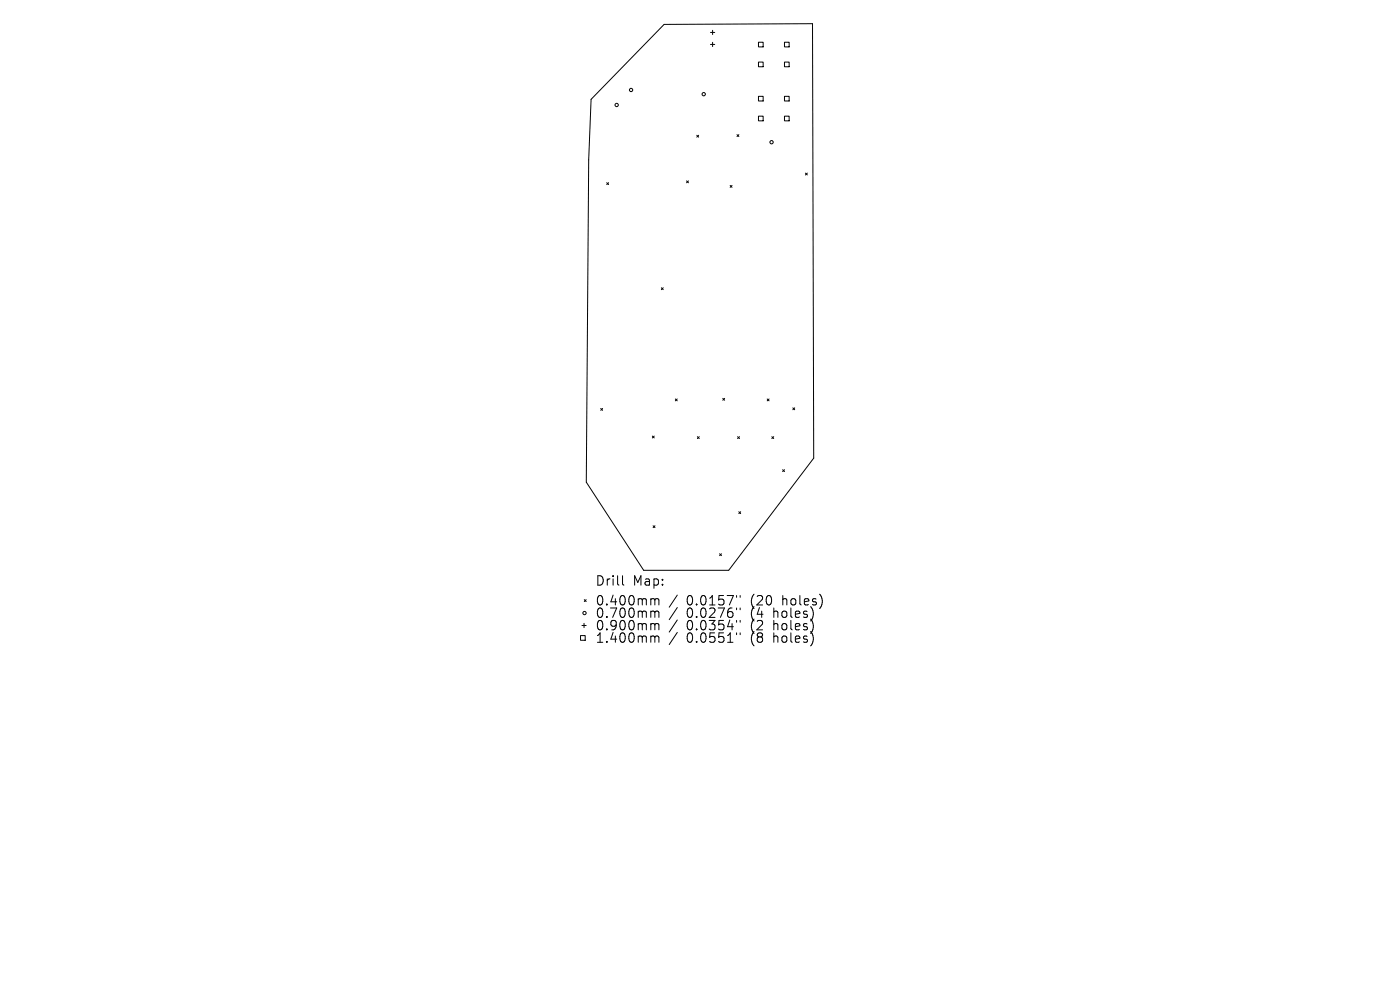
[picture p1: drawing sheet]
<svg xmlns="http://www.w3.org/2000/svg" width="297mm" height="210mm" viewBox="0 0 297 210" stroke-linecap="round" stroke-linejoin="round" font-family="sans-serif">
<defs><g id="words">
<g font-size="2.8">
<text x="126.4" y="124.5">Drill</text>
<text x="134.3" y="124.5">Map:</text>
<text x="126.4" y="128.7">0.400mm</text>
<text x="126.4" y="131.3">0.700mm</text>
<text x="145.6" y="128.7">0.0157&quot;</text>
<text x="145.6" y="131.3">0.0276&quot;</text>
<text x="159.2" y="128.7">(20</text>
<text x="159.2" y="131.3">(4</text>
<text x="164.1" y="131.3">holes)</text>
<text x="166" y="128.7">holes)</text>
<text x="126.4" y="133.9">0.900mm</text>
<text x="126.4" y="136.6">1.400mm</text>
<text x="145.6" y="133.9">0.0354&quot;</text>
<text x="145.6" y="136.6">0.0551&quot;</text>
<text x="159.2" y="133.9">(2</text>
<text x="159.2" y="136.6">(8</text>
<text x="164.1" y="133.9">holes)</text>
<text x="164.1" y="136.6">holes)</text>
</g>
</g></defs>
<g fill="none" stroke="#000" stroke-width=".21">
<path d="M140.9 5.2l31.5-.2 .2 92.2-18 23.8h-18l-12.2-18.7 .5-68.4 .5-12.8zM150.7 6.9h.9M150.7 9.4h.9M151.2 6.4v.9M151.2 9v.9M160.9 9h1v.9h-1zM160.9 13.2h1v1h-1zM166.4 9h1v.9h-1zM166.4 13.2h1v1h-1zM128.7 38.8l.4 .4M129.1 38.8l-.4 .4M145.7 38.4l.4 .4"/>
<path d="M146.1 38.4l-.4 .4M147.8 28.7l.4 .4M148.2 28.7l-.4 .4M154.9 39.3l.4 .4M155.3 39.3l-.4 .4M156.3 28.6l.5 .4M156.8 28.6l-.5 .4M160.9 20.4h1v1h-1zM160.9 24.6h1v1h-1zM166.4 20.4h1v1h-1zM166.4 24.6h1v1h-1zM170.9 36.7l.4 .4"/>
<path d="M171.3 36.7l-.4 .4M140.3 61l.4 .4M140.7 61l-.4 .4M127.4 86.6l.4 .4M127.8 86.6l-.4 .4M138.4 92.5l.4 .4M138.8 92.5l-.4 .4M143.3 84.6l.4 .4M143.7 84.6l-.4 .4M147.9 92.6l.4 .4M148.3 92.6l-.4 .4M153.3 84.5l.4 .4"/>
<path d="M153.7 84.5l-.4 .4M156.5 92.6l.4 .4M156.9 92.6l-.4 .4M162.8 84.6l.4 .4M163.2 84.6l-.4 .4M163.7 92.6l.4 .4M164.1 92.6l-.4 .4M166 99.6l.4 .4M166.4 99.6l-.4 .4M168.2 86.5l.4 .4M168.6 86.5l-.4 .4M138.6 111.5l.4 .4"/>
<path d="M139 111.5l-.4 .4M152.7 117.5l.4 .4M153.1 117.5l-.4 .4M156.7 108.6l.4 .4M157.1 108.6l-.4 .4M123.2 134.8h.9v1h-.9zM123.5 132.7h.9M123.9 132.2v.9M124 127.2l.4 .4M124.4 127.2l-.4 .4M132.1 122.1v1.7l.3 .3M138.6 127l.3 .3"/>
<path d="M138.6 129.6l.3 .3M138.6 132.3l.3 .3M138.6 134.9l.3 .3M138.9 127.3v1M138.9 129.9v1.1M138.9 132.6v1M138.9 135.2v1M138.9 127.3l.3-.3 .5 .1 .1 1.2M138.9 129.9l.3-.3 .5 .1 .1 1.3M138.9 132.6l.3-.3 .5 .1 .1 1.2M138.9 135.2l.3-.3 .5 .1 .1 1.2M143.7 126.2l-1.7 2.6"/>
<path d="M143.7 128.9l-1.7 2.5M143.7 131.5l-1.7 2.6M143.7 134.2l-1.7 2.5M156.3 126.3v.4M156.3 129v.4M156.3 131.6v.4M156.3 134.2v.4M157 126.3v.4M157 129v.4M157 131.6v.4M157 134.2v.4M172.4 132.2v1.3"/>
<path d="M172.4 134.8v1.4M172.5 130l-.1 .9M174.4 126.9v1.3"/>
<circle cx="133.9" cy="19.1" r=".35"/>
<circle cx="149.3" cy="20" r=".35"/>
<circle cx="130.8" cy="22.3" r=".35"/>
<circle cx="163.7" cy="30.2" r=".35"/>
<circle cx="124" cy="130" r=".35"/>
</g>
<use href="#words"/>
</svg>
